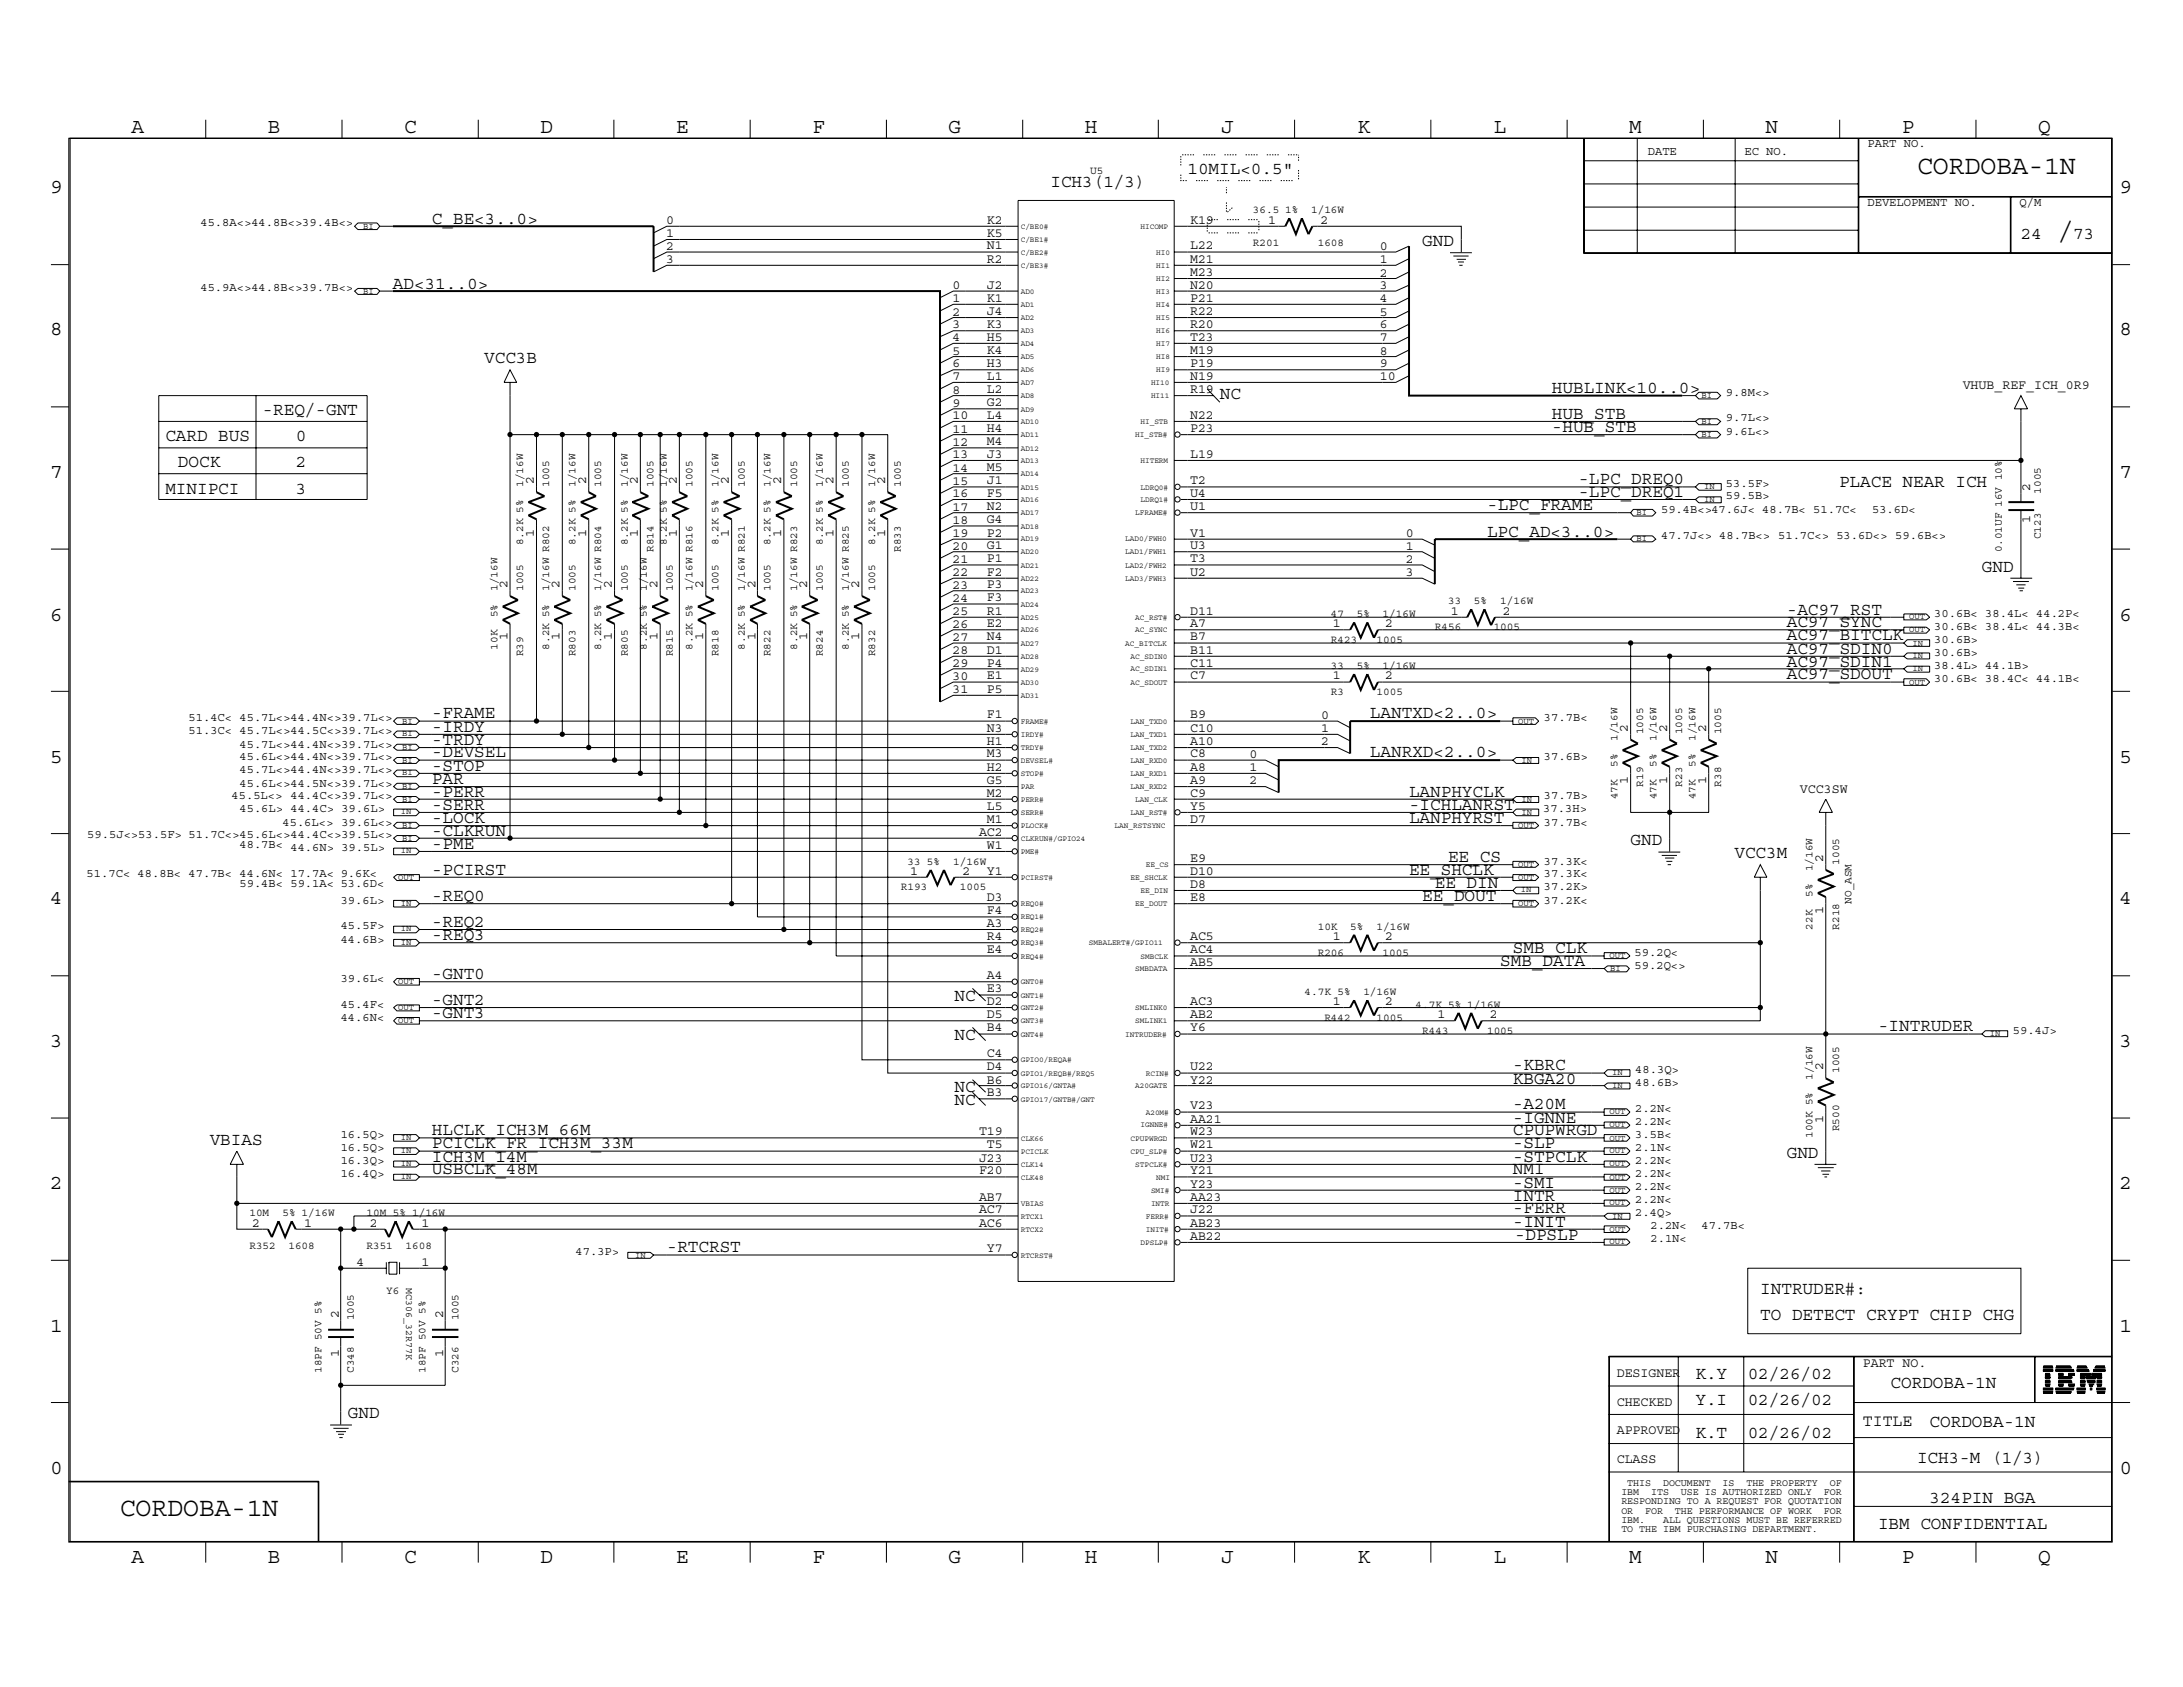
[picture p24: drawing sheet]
<svg xmlns="http://www.w3.org/2000/svg" width="279mm" height="216mm" viewBox="0 0 279 216" stroke-linecap="round" stroke-linejoin="round" font-family="sans-serif">
<defs><g id="words">
<g font-size="3.4">
<text x="245.4" y="22.3">CORDOBA-1N</text>
<text x="263.4" y="30.6">/</text>
<text x="15.3" y="194">CORDOBA-1N</text>
</g>
<g font-size="2.7">
<text x="16.8" y="17">A</text>
<text x="34.3" y="17">B</text>
<text x="51.7" y="17">C</text>
<text x="69.2" y="17">D</text>
<text x="86.5" y="17">E</text>
<text x="104" y="17">F</text>
<text x="121.4" y="17">G</text>
<text x="138.9" y="17">H</text>
<text x="156.3" y="17">J</text>
<text x="173.7" y="17">K</text>
<text x="191.2" y="17">L</text>
<text x="208.5" y="17">M</text>
<text x="226" y="17">N</text>
<text x="243.4" y="17">P</text>
<text x="260.9" y="17">Q</text>
<text x="6.4" y="24.7">9</text>
<text x="271.3" y="24.7">9</text>
<text x="6.4" y="42.9">8</text>
<text x="271.3" y="42.9">8</text>
<text x="6.4" y="61.1">7</text>
<text x="271.3" y="61.1">7</text>
<text x="6.4" y="79.4">6</text>
<text x="271.3" y="79.4">6</text>
<text x="6.4" y="97.6">5</text>
<text x="271.3" y="97.6">5</text>
<text x="6.4" y="115.7">4</text>
<text x="271.3" y="115.7">4</text>
<text x="6.4" y="133.9">3</text>
<text x="271.3" y="133.9">3</text>
<text x="6.4" y="152.1">2</text>
<text x="271.3" y="152.1">2</text>
<text x="6.4" y="170.4">1</text>
<text x="271.3" y="170.4">1</text>
<text x="6.4" y="188.6">0</text>
<text x="271.3" y="188.6">0</text>
<text x="16.8" y="200">A</text>
<text x="34.3" y="200">B</text>
<text x="51.7" y="200">C</text>
<text x="69.2" y="200">D</text>
<text x="86.5" y="200">E</text>
<text x="104" y="200">F</text>
<text x="121.4" y="200">G</text>
<text x="138.9" y="200">H</text>
<text x="156.3" y="200">J</text>
<text x="173.7" y="200">K</text>
<text x="191.2" y="200">L</text>
<text x="208.5" y="200">M</text>
<text x="226" y="200">N</text>
<text x="243.4" y="200">P</text>
<text x="260.9" y="200">Q</text>
</g>
<g font-size="2.3">
<text x="134.5" y="24">ICH3(1/3)</text>
<text x="152" y="22.3">10MIL&lt;0.5&quot;</text>
<text x="55.3" y="28.6">C_BE&lt;3..0&gt;</text>
<text x="182" y="31.5">GND</text>
<text x="258.7" y="30.6">24</text>
<text x="265.3" y="30.6">73</text>
<text x="50.3" y="37">AD&lt;31..0&gt;</text>
<text x="62" y="46.5">VCC3B</text>
<text x="33.6" y="53.2">-REQ/-GNT</text>
<text x="156.1" y="51.1">NC</text>
<text x="198.6" y="53.6">HUB_STB</text>
<text x="198.6" y="50.3">HUBLINK&lt;10..0&gt;</text>
<text x="21.2" y="56.5">CARD BUS</text>
<text x="22.8" y="59.8">DOCK</text>
<text x="37.8" y="59.8">2</text>
<text x="37.8" y="56.5">0</text>
<text x="198.6" y="55.3">-HUB_STB</text>
<text x="21.2" y="63.2">MINIPCI</text>
<text x="37.8" y="63.2">3</text>
<text x="190.3" y="65.3">-LPC_FRAME</text>
<text x="202" y="62">-LPC_DREQ0</text>
<text x="202" y="63.7">-LPC_DREQ1</text>
<text x="235.4" y="62.3">PLACE NEAR ICH</text>
<text x="190.3" y="68.7">LPC_AD&lt;3..0&gt;</text>
<text x="253.7" y="73.2">GND</text>
<text x="228.7" y="80.3">AC97_SYNC</text>
<text x="228.7" y="82">AC97_BITCLK</text>
<text x="228.7" y="83.7">AC97_SDIN0</text>
<text x="228.7" y="78.7">-AC97_RST</text>
<text x="228.7" y="87">AC97_SDOUT</text>
<text x="228.7" y="85.3">AC97_SDIN1</text>
<text x="55.3" y="91.9">-FRAME</text>
<text x="55.3" y="93.6">-IRDY</text>
<text x="55.3" y="95.3">-TRDY</text>
<text x="175.3" y="91.9">LANTXD&lt;2..0&gt;</text>
<text x="55.3" y="100.3">PAR</text>
<text x="55.3" y="96.9">-DEVSEL</text>
<text x="55.3" y="98.6">-STOP</text>
<text x="55.3" y="101.9">-PERR</text>
<text x="175.3" y="96.9">LANRXD&lt;2..0&gt;</text>
<text x="180.3" y="101.9">LANPHYCLK</text>
<text x="55.3" y="106.9">-CLKRUN</text>
<text x="55.3" y="103.6">-SERR</text>
<text x="55.3" y="105.3">-LOCK</text>
<text x="180.3" y="103.6">-ICHLANRST</text>
<text x="180.3" y="105.3">LANPHYRST</text>
<text x="55.3" y="112">-PCIRST</text>
<text x="55.3" y="108.6">-PME</text>
<text x="180.3" y="112">EE_SHCLK</text>
<text x="183.6" y="113.6">EE_DIN</text>
<text x="185.3" y="110.3">EE_CS</text>
<text x="208.7" y="108.1">GND</text>
<text x="222" y="109.8">VCC3M</text>
<text x="55.3" y="115.3">-REQ0</text>
<text x="55.3" y="118.6">-REQ2</text>
<text x="182" y="115.3">EE_DOUT</text>
<text x="55.3" y="120.3">-REQ3</text>
<text x="55.3" y="125.3">-GNT0</text>
<text x="192" y="123.6">SMB_DATA</text>
<text x="193.6" y="122">SMB_CLK</text>
<text x="55.3" y="128.6">-GNT2</text>
<text x="55.3" y="130.3">-GNT3</text>
<text x="122.2" y="128.1">NC</text>
<text x="240.4" y="132">-INTRUDER</text>
<text x="122.2" y="133.1">NC</text>
<text x="193.6" y="137">-KBRC</text>
<text x="122.2" y="141.5">NC</text>
<text x="122.2" y="139.8">NC</text>
<text x="193.6" y="143.7">-IGNNE</text>
<text x="193.6" y="142">-A20M</text>
<text x="193.6" y="138.7">KBGA20</text>
<text x="26.8" y="146.5">VBIAS</text>
<text x="55.3" y="145.3">HLCLK_ICH3M_66M</text>
<text x="55.3" y="148.7">ICH3M_14M</text>
<text x="55.3" y="147">PCICLK_FR_ICH3M_33M</text>
<text x="193.6" y="148.7">-STPCLK</text>
<text x="193.6" y="145.3">CPUPWRGD</text>
<text x="193.6" y="147">-SLP</text>
<text x="228.7" y="148.2">GND</text>
<text x="55.3" y="150.3">USBCLK_48M</text>
<text x="193.6" y="150.3">NMI</text>
<text x="193.6" y="152">-SMI</text>
<text x="193.6" y="153.7">INTR</text>
<text x="193.6" y="155.3">-FERR</text>
<text x="85.3" y="160.3">-RTCRST</text>
<text x="193.6" y="157">-INIT</text>
<text x="193.9" y="158.7">-DPSLP</text>
<text x="225.3" y="165.6">INTRUDER#:</text>
<text x="225.3" y="169">TO DETECT CRYPT CHIP CHG</text>
<text x="217" y="176.4">K.Y</text>
<text x="217" y="179.8">Y.I</text>
<text x="223.7" y="176.4">02/26/02</text>
<text x="223.7" y="179.8">02/26/02</text>
<text x="242" y="177.6">CORDOBA-1N</text>
<text x="44.5" y="181.5">GND</text>
<text x="217" y="184">K.T</text>
<text x="223.7" y="184">02/26/02</text>
<text x="247" y="182.6">CORDOBA-1N</text>
<text x="245.4" y="187.3">ICH3-M (1/3)</text>
<text x="240.4" y="195.7">IBM CONFIDENTIAL</text>
<text x="247" y="192.4">324PIN BGA</text>
</g>
<text font-size="2.1" x="238.4" y="182.5">TITLE</text>
<g font-size="1.7">
<text x="85.3" y="28.7">0</text>
<text x="126.3" y="28.6">K2</text>
<text x="152.3" y="28.6">K19</text>
<text x="162.3" y="28.6">1</text>
<text x="169" y="28.6">2</text>
<text x="85.3" y="33.7">3</text>
<text x="85.3" y="32">2</text>
<text x="85.3" y="30.4">1</text>
<text x="126.3" y="30.3">K5</text>
<text x="126.3" y="31.9">N1</text>
<text x="126.3" y="33.6">R2</text>
<text x="152.3" y="33.6">M21</text>
<text x="152.3" y="31.9">L22</text>
<text x="152.3" y="35.3">M23</text>
<text x="176.6" y="35.4">2</text>
<text x="176.6" y="33.7">1</text>
<text x="176.6" y="32">0</text>
<text x="121.9" y="42">3</text>
<text x="121.9" y="40.4">2</text>
<text x="121.9" y="38.7">1</text>
<text x="121.9" y="37">0</text>
<text x="126.3" y="40.3">J4</text>
<text x="126.3" y="38.6">K1</text>
<text x="126.3" y="37">J2</text>
<text x="126.3" y="42">K3</text>
<text x="152.3" y="40.3">R22</text>
<text x="152.3" y="38.6">P21</text>
<text x="152.3" y="37">N20</text>
<text x="152.3" y="42">R20</text>
<text x="176.6" y="42">6</text>
<text x="176.6" y="40.4">5</text>
<text x="176.6" y="37">3</text>
<text x="176.6" y="38.7">4</text>
<text x="121.9" y="47">6</text>
<text x="121.9" y="45.4">5</text>
<text x="121.9" y="43.7">4</text>
<text x="126.3" y="47">H3</text>
<text x="126.3" y="45.3">K4</text>
<text x="126.3" y="43.6">H5</text>
<text x="152.3" y="43.6">T23</text>
<text x="152.3" y="45.3">M19</text>
<text x="152.3" y="47">P19</text>
<text x="176.6" y="43.7">7</text>
<text x="176.6" y="45.4">8</text>
<text x="176.6" y="47">9</text>
<text x="121.9" y="53.7">10</text>
<text x="121.9" y="52.1">9</text>
<text x="121.9" y="48.7">7</text>
<text x="121.9" y="50.4">8</text>
<text x="126.3" y="50.3">L2</text>
<text x="126.3" y="52">G2</text>
<text x="126.3" y="48.6">L1</text>
<text x="126.3" y="53.6">L4</text>
<text x="152.3" y="53.6">N22</text>
<text x="152.3" y="48.6">N19</text>
<text x="152.3" y="50.3">R19</text>
<text x="176.6" y="48.7">10</text>
<text x="251.2" y="49.8">VHUB_REF_ICH_0R9</text>
<text x="121.9" y="57.1">12</text>
<text x="121.9" y="58.7">13</text>
<text x="121.9" y="55.4">11</text>
<text x="126.3" y="58.6">J3</text>
<text x="126.3" y="57">M4</text>
<text x="126.3" y="55.3">H4</text>
<text x="152.3" y="55.3">P23</text>
<text x="152.3" y="58.6">L19</text>
<text x="68.3" y="62" transform="rotate(-90 68.3 62)">2</text>
<text x="75" y="62" transform="rotate(-90 75 62)">2</text>
<text x="81.6" y="62" transform="rotate(-90 81.6 62)">2</text>
<text x="86.6" y="62" transform="rotate(-90 86.6 62)">2</text>
<text x="93.3" y="62" transform="rotate(-90 93.3 62)">2</text>
<text x="100" y="62" transform="rotate(-90 100 62)">2</text>
<text x="106.7" y="62" transform="rotate(-90 106.7 62)">2</text>
<text x="113.3" y="62" transform="rotate(-90 113.3 62)">2</text>
<text x="121.9" y="65.4">17</text>
<text x="121.9" y="63.7">16</text>
<text x="121.9" y="62.1">15</text>
<text x="121.9" y="60.4">14</text>
<text x="126.3" y="62">J1</text>
<text x="126.3" y="65.3">N2</text>
<text x="126.3" y="63.7">F5</text>
<text x="126.3" y="60.3">M5</text>
<text x="152.3" y="62">T2</text>
<text x="152.3" y="65.3">U1</text>
<text x="152.3" y="63.7">U4</text>
<text x="259.8" y="62.8" transform="rotate(-90 259.8 62.8)">2</text>
<text x="68.3" y="68.7" transform="rotate(-90 68.3 68.7)">1</text>
<text x="75" y="68.7" transform="rotate(-90 75 68.7)">1</text>
<text x="81.6" y="68.7" transform="rotate(-90 81.6 68.7)">1</text>
<text x="86.6" y="68.7" transform="rotate(-90 86.6 68.7)">1</text>
<text x="93.3" y="68.7" transform="rotate(-90 93.3 68.7)">1</text>
<text x="100" y="68.7" transform="rotate(-90 100 68.7)">1</text>
<text x="106.7" y="68.7" transform="rotate(-90 106.7 68.7)">1</text>
<text x="113.3" y="68.7" transform="rotate(-90 113.3 68.7)">1</text>
<text x="121.9" y="70.4">20</text>
<text x="121.9" y="68.7">19</text>
<text x="121.9" y="67.1">18</text>
<text x="126.3" y="70.3">G1</text>
<text x="126.3" y="67">G4</text>
<text x="126.3" y="72">P1</text>
<text x="126.3" y="68.7">P2</text>
<text x="152.3" y="70.3">U3</text>
<text x="152.3" y="72">T3</text>
<text x="152.3" y="68.7">V1</text>
<text x="179.9" y="70.4">1</text>
<text x="179.9" y="68.7">0</text>
<text x="259.8" y="67" transform="rotate(-90 259.8 67)">1</text>
<text x="64.9" y="75.3" transform="rotate(-90 64.9 75.3)">2</text>
<text x="71.6" y="75.3" transform="rotate(-90 71.6 75.3)">2</text>
<text x="78.3" y="75.3" transform="rotate(-90 78.3 75.3)">2</text>
<text x="84.2" y="75.3" transform="rotate(-90 84.2 75.3)">2</text>
<text x="90" y="75.3" transform="rotate(-90 90 75.3)">2</text>
<text x="96.7" y="75.3" transform="rotate(-90 96.7 75.3)">2</text>
<text x="103.3" y="75.3" transform="rotate(-90 103.3 75.3)">2</text>
<text x="110" y="75.3" transform="rotate(-90 110 75.3)">2</text>
<text x="121.9" y="77">24</text>
<text x="121.9" y="73.7">22</text>
<text x="121.9" y="75.4">23</text>
<text x="121.9" y="72.1">21</text>
<text x="126.3" y="75.3">P3</text>
<text x="126.3" y="77">F3</text>
<text x="126.3" y="73.7">F2</text>
<text x="152.3" y="73.7">U2</text>
<text x="179.9" y="72.1">2</text>
<text x="179.9" y="73.7">3</text>
<text x="64.9" y="82" transform="rotate(-90 64.9 82)">1</text>
<text x="71.6" y="82" transform="rotate(-90 71.6 82)">1</text>
<text x="78.3" y="82" transform="rotate(-90 78.3 82)">1</text>
<text x="84.2" y="82" transform="rotate(-90 84.2 82)">1</text>
<text x="90" y="82" transform="rotate(-90 90 82)">1</text>
<text x="96.7" y="82" transform="rotate(-90 96.7 82)">1</text>
<text x="103.3" y="82" transform="rotate(-90 103.3 82)">1</text>
<text x="110" y="82" transform="rotate(-90 110 82)">1</text>
<text x="121.9" y="82">27</text>
<text x="121.9" y="83.7">28</text>
<text x="121.9" y="80.3">26</text>
<text x="121.9" y="78.7">25</text>
<text x="126.3" y="82">N4</text>
<text x="126.3" y="80.3">E2</text>
<text x="126.3" y="83.7">D1</text>
<text x="126.3" y="78.7">R1</text>
<text x="152.3" y="80.3">A7</text>
<text x="152.3" y="82">B7</text>
<text x="152.3" y="83.7">B11</text>
<text x="152.3" y="78.7">D11</text>
<text x="170.6" y="80.3">1</text>
<text x="177.3" y="80.3">2</text>
<text x="185.7" y="78.7">1</text>
<text x="192.4" y="78.7">2</text>
<text x="121.9" y="85.3">29</text>
<text x="121.9" y="87">30</text>
<text x="121.9" y="88.7">31</text>
<text x="126.3" y="85.3">P4</text>
<text x="126.3" y="87">E1</text>
<text x="126.3" y="88.6">P5</text>
<text x="152.3" y="87">C7</text>
<text x="152.3" y="85.3">C11</text>
<text x="170.6" y="87">1</text>
<text x="177.3" y="87">2</text>
<text x="126.3" y="91.9">F1</text>
<text x="126.3" y="95.3">H1</text>
<text x="126.3" y="93.6">N3</text>
<text x="152.3" y="95.3">A10</text>
<text x="152.3" y="91.9">B9</text>
<text x="152.3" y="93.6">C10</text>
<text x="169.1" y="95.3">2</text>
<text x="169.1" y="93.7">1</text>
<text x="169.1" y="92">0</text>
<text x="208.4" y="93.6" transform="rotate(-90 208.4 93.6)">2</text>
<text x="213.4" y="93.6" transform="rotate(-90 213.4 93.6)">2</text>
<text x="218.4" y="93.6" transform="rotate(-90 218.4 93.6)">2</text>
<text x="126.3" y="96.9">M3</text>
<text x="126.3" y="98.6">H2</text>
<text x="126.3" y="100.3">G5</text>
<text x="126.3" y="101.9">M2</text>
<text x="152.3" y="100.3">A9</text>
<text x="152.3" y="98.6">A8</text>
<text x="152.3" y="101.9">C9</text>
<text x="152.3" y="96.9">C8</text>
<text x="159.9" y="97">0</text>
<text x="159.9" y="98.7">1</text>
<text x="159.9" y="100.3">2</text>
<text x="208.4" y="100.3" transform="rotate(-90 208.4 100.3)">1</text>
<text x="213.4" y="100.3" transform="rotate(-90 213.4 100.3)">1</text>
<text x="218.4" y="100.3" transform="rotate(-90 218.4 100.3)">1</text>
<text x="230.4" y="101.4">VCC3SW</text>
<text x="125.3" y="106.9">AC2</text>
<text x="126.3" y="105.3">M1</text>
<text x="126.3" y="103.6">L5</text>
<text x="152.3" y="103.6">Y5</text>
<text x="152.3" y="105.3">D7</text>
<text x="116.5" y="112">1</text>
<text x="123.2" y="112">2</text>
<text x="126.3" y="108.6">W1</text>
<text x="126.3" y="112">Y1</text>
<text x="152.3" y="113.6">D8</text>
<text x="152.3" y="112">D10</text>
<text x="152.3" y="110.3">E9</text>
<text x="233.3" y="110.3" transform="rotate(-90 233.3 110.3)">2</text>
<text x="126.3" y="117">F4</text>
<text x="126.3" y="118.6">A3</text>
<text x="126.3" y="115.3">D3</text>
<text x="152.3" y="115.3">E8</text>
<text x="233.3" y="117" transform="rotate(-90 233.3 117)">1</text>
<text x="126.3" y="125.3">A4</text>
<text x="126.3" y="120.3">R4</text>
<text x="126.3" y="122">E4</text>
<text x="152.3" y="123.6">AB5</text>
<text x="152.3" y="122">AC4</text>
<text x="152.3" y="120.3">AC5</text>
<text x="170.6" y="120.3">1</text>
<text x="177.3" y="120.3">2</text>
<text x="126.3" y="128.6">D2</text>
<text x="126.3" y="127">E3</text>
<text x="126.3" y="130.3">D5</text>
<text x="126.3" y="132">B4</text>
<text x="152.3" y="130.3">AB2</text>
<text x="152.3" y="128.6">AC3</text>
<text x="152.3" y="132">Y6</text>
<text x="170.6" y="128.6">1</text>
<text x="177.3" y="128.6">2</text>
<text x="184" y="130.3">1</text>
<text x="190.7" y="130.3">2</text>
<text x="126.3" y="137">D4</text>
<text x="126.3" y="135.3">C4</text>
<text x="152.3" y="137">U22</text>
<text x="233.3" y="137" transform="rotate(-90 233.3 137)">2</text>
<text x="126.3" y="138.7">B6</text>
<text x="126.3" y="140.3">B3</text>
<text x="152.3" y="143.7">AA21</text>
<text x="152.3" y="142">V23</text>
<text x="152.3" y="138.7">Y22</text>
<text x="233.3" y="143.7" transform="rotate(-90 233.3 143.7)">1</text>
<text x="125.3" y="148.7">J23</text>
<text x="125.3" y="145.3">T19</text>
<text x="126.3" y="147">T5</text>
<text x="152.3" y="145.3">W23</text>
<text x="152.3" y="148.7">U23</text>
<text x="152.3" y="147">W21</text>
<text x="125.3" y="150.3">F20</text>
<text x="125.3" y="155.3">AC7</text>
<text x="125.3" y="153.7">AB7</text>
<text x="152.3" y="152">Y23</text>
<text x="152.3" y="150.3">Y21</text>
<text x="152.3" y="153.7">AA23</text>
<text x="152.3" y="155.3">J22</text>
<text x="32.3" y="157">2</text>
<text x="38.9" y="157">1</text>
<text x="45.6" y="162">4</text>
<text x="47.3" y="157">2</text>
<text x="53.9" y="162">1</text>
<text x="53.9" y="157">1</text>
<text x="125.3" y="157">AC6</text>
<text x="126.3" y="160.3">Y7</text>
<text x="152.3" y="157">AB23</text>
<text x="152.3" y="158.7">AB22</text>
<text x="43.3" y="173.7" transform="rotate(-90 43.3 173.7)">1</text>
<text x="43.3" y="168.7" transform="rotate(-90 43.3 168.7)">2</text>
<text x="56.7" y="173.7" transform="rotate(-90 56.7 173.7)">1</text>
<text x="56.7" y="168.7" transform="rotate(-90 56.7 168.7)">2</text>
<text x="206.9" y="176.2">DESIGNER</text>
<text x="206.9" y="179.9">CHECKED</text>
<text x="238.4" y="175">PART NO.</text>
<text x="206.9" y="183.6">APPROVED</text>
<text x="206.9" y="187.2">CLASS</text>
</g>
<g font-size="1.6">
<text x="210.9" y="19.8">DATE</text>
<text x="223.3" y="19.8">EC NO.</text>
<text x="239" y="18.8">PART NO.</text>
<text x="25.7" y="29">45.8A&lt;&gt;44.8B&lt;&gt;39.4B&lt;&gt;</text>
<text x="239" y="26.4">DEVELOPMENT NO.</text>
<text x="258.5" y="26.4">Q/M</text>
<text x="25.7" y="37.3">45.9A&lt;&gt;44.8B&lt;&gt;39.7B&lt;&gt;</text>
<text x="220.9" y="50.6">9.8M&lt;&gt;</text>
<text x="220.9" y="53.9">9.7L&lt;&gt;</text>
<text x="220.9" y="55.6">9.6L&lt;&gt;</text>
<text x="212.6" y="65.6">59.4B&lt;&gt;47.6J&lt; 48.7B&lt; 51.7C&lt;</text>
<text x="220.9" y="63.9">59.5B&gt;</text>
<text x="220.9" y="62.3">53.5F&gt;</text>
<text x="239.6" y="65.6">53.6D&lt;</text>
<text x="212.6" y="69">47.7J&lt;&gt; 48.7B&lt;&gt; 51.7C&lt;&gt; 53.6D&lt;&gt; 59.6B&lt;&gt;</text>
<text x="247.6" y="79">30.6B&lt; 38.4L&lt; 44.2P&lt;</text>
<text x="247.6" y="80.6">30.6B&lt; 38.4L&lt; 44.3B&lt;</text>
<text x="247.6" y="82.3">30.6B&gt;</text>
<text x="247.6" y="84">30.6B&gt;</text>
<text x="247.6" y="85.6">38.4L&gt; 44.1B&gt;</text>
<text x="247.6" y="87.3">30.6B&lt; 38.4C&lt; 44.1B&lt;</text>
<text x="24.1" y="92.3">51.4C&lt; 45.7L&lt;&gt;44.4N&lt;&gt;39.7L&lt;&gt;</text>
<text x="24.1" y="94">51.3C&lt; 45.7L&lt;&gt;44.5C&lt;&gt;39.7L&lt;&gt;</text>
<text x="30.6" y="95.7">45.7L&lt;&gt;44.4N&lt;&gt;39.7L&lt;&gt;</text>
<text x="197.6" y="92.3">37.7B&lt;</text>
<text x="30.6" y="99">45.7L&lt;&gt;44.4N&lt;&gt;39.7L&lt;&gt;</text>
<text x="30.6" y="100.7">45.6L&lt;&gt;44.5N&lt;&gt;39.7L&lt;&gt;</text>
<text x="30.6" y="97.3">45.6L&lt;&gt;44.4N&lt;&gt;39.7L&lt;&gt;</text>
<text x="197.6" y="97.3">37.6B&gt;</text>
<text x="11.2" y="107.3">59.5J&lt;&gt;53.5F&gt; 51.7C&lt;&gt;45.6L&lt;&gt;44.4C&lt;&gt;39.5L&lt;&gt;</text>
<text x="29.6" y="102.3">45.5L&lt;&gt; 44.4C&lt;&gt;39.7L&lt;&gt;</text>
<text x="30.6" y="104">45.6L&gt; 44.4C&gt; 39.6L&gt;</text>
<text x="36.2" y="105.7">45.6L&lt;&gt; 39.6L&lt;&gt;</text>
<text x="197.5" y="104">37.3H&gt;</text>
<text x="197.6" y="105.7">37.7B&lt;</text>
<text x="197.6" y="102.3">37.7B&gt;</text>
<text x="11.1" y="112.3">51.7C&lt; 48.8B&lt; 47.7B&lt; 44.6N&lt; 17.7A&lt; 9.6K&lt;</text>
<text x="30.6" y="113.5">59.4B&lt; 59.1A&lt; 53.6D&lt;</text>
<text x="30.6" y="108.5">48.7B&lt;</text>
<text x="37.2" y="109">44.6N&gt; 39.5L&gt;</text>
<text x="197.6" y="110.7">37.3K&lt;</text>
<text x="197.6" y="114">37.2K&gt;</text>
<text x="197.6" y="112.3">37.3K&lt;</text>
<text x="43.6" y="115.7">39.6L&gt;</text>
<text x="43.6" y="119">45.5F&gt;</text>
<text x="197.6" y="115.7">37.2K&lt;</text>
<text x="43.6" y="120.6">44.6B&gt;</text>
<text x="43.6" y="125.6">39.6L&lt;</text>
<text x="209.2" y="122.3">59.2Q&lt;</text>
<text x="209.2" y="124">59.2Q&lt;&gt;</text>
<text x="43.6" y="128.9">45.4F&lt;</text>
<text x="43.6" y="130.6">44.6N&lt;</text>
<text x="209.3" y="137.3">48.3Q&gt;</text>
<text x="257.6" y="132.3">59.4J&gt;</text>
<text x="209.3" y="142.3">2.2N&lt;</text>
<text x="209.3" y="138.9">48.6B&gt;</text>
<text x="43.6" y="145.6">16.5Q&gt;</text>
<text x="43.6" y="149">16.3Q&gt;</text>
<text x="43.6" y="147.3">16.5Q&gt;</text>
<text x="209.3" y="149">2.2N&lt;</text>
<text x="209.3" y="144">2.2N&lt;</text>
<text x="209.3" y="145.6">3.5B&lt;</text>
<text x="209.3" y="147.3">2.1N&lt;</text>
<text x="43.6" y="150.6">16.4Q&gt;</text>
<text x="209.3" y="150.6">2.2N&lt;</text>
<text x="209.3" y="152.3">2.2N&lt;</text>
<text x="209.3" y="154">2.2N&lt;</text>
<text x="209.3" y="155.6">2.4Q&gt;</text>
<text x="73.7" y="160.6">47.3P&gt;</text>
<text x="211.2" y="157.3">2.2N&lt;</text>
<text x="211.2" y="159">2.1N&lt;</text>
<text x="217.8" y="157.3">47.7B&lt;</text>
</g>
<g font-size="1.4">
<text x="139.5" y="22.3">U5</text>
<text x="160.4" y="27.3">36.5</text>
<text x="164.5" y="27.3">1%</text>
<text x="167.8" y="27.3">1/16W</text>
<text x="160.4" y="31.5">R201</text>
<text x="168.7" y="31.5">1608</text>
<text x="67" y="62.3" transform="rotate(-90 67 62.3)">1/16W</text>
<text x="70.3" y="62.3" transform="rotate(-90 70.3 62.3)">1005</text>
<text x="73.7" y="62.3" transform="rotate(-90 73.7 62.3)">1/16W</text>
<text x="77" y="62.3" transform="rotate(-90 77 62.3)">1005</text>
<text x="80.3" y="62.3" transform="rotate(-90 80.3 62.3)">1/16W</text>
<text x="83.7" y="62.3" transform="rotate(-90 83.7 62.3)">1005</text>
<text x="85.3" y="62.3" transform="rotate(-90 85.3 62.3)">1/16W</text>
<text x="88.6" y="62.3" transform="rotate(-90 88.6 62.3)">1005</text>
<text x="91.9" y="62.3" transform="rotate(-90 91.9 62.3)">1/16W</text>
<text x="95.3" y="62.3" transform="rotate(-90 95.3 62.3)">1005</text>
<text x="98.6" y="62.3" transform="rotate(-90 98.6 62.3)">1/16W</text>
<text x="102" y="62.3" transform="rotate(-90 102 62.3)">1005</text>
<text x="105.3" y="62.3" transform="rotate(-90 105.3 62.3)">1/16W</text>
<text x="108.6" y="62.3" transform="rotate(-90 108.6 62.3)">1005</text>
<text x="112" y="62.3" transform="rotate(-90 112 62.3)">1/16W</text>
<text x="115.3" y="62.3" transform="rotate(-90 115.3 62.3)">1005</text>
<text x="261.2" y="63.2" transform="rotate(-90 261.2 63.2)">1005</text>
<text x="67" y="69.8" transform="rotate(-90 67 69.8)">8.2K 5%</text>
<text x="73.7" y="69.8" transform="rotate(-90 73.7 69.8)">8.2K 5%</text>
<text x="80.3" y="69.8" transform="rotate(-90 80.3 69.8)">8.2K 5%</text>
<text x="83.7" y="70.6" transform="rotate(-90 83.7 70.6)">R814</text>
<text x="85.3" y="69.8" transform="rotate(-90 85.3 69.8)">8.2K 5%</text>
<text x="91.9" y="69.8" transform="rotate(-90 91.9 69.8)">8.2K 5%</text>
<text x="98.6" y="69.8" transform="rotate(-90 98.6 69.8)">8.2K 5%</text>
<text x="105.3" y="69.8" transform="rotate(-90 105.3 69.8)">8.2K 5%</text>
<text x="112" y="69.8" transform="rotate(-90 112 69.8)">8.2K 5%</text>
<text x="115.3" y="70.6" transform="rotate(-90 115.3 70.6)">R833</text>
<text x="256.2" y="70.7" transform="rotate(-90 256.2 70.7)">0.01UF 16V 10%</text>
<text x="261.2" y="69" transform="rotate(-90 261.2 69)">C123</text>
<text x="63.7" y="75.6" transform="rotate(-90 63.7 75.6)">1/16W</text>
<text x="67" y="75.6" transform="rotate(-90 67 75.6)">1005</text>
<text x="70.3" y="75.6" transform="rotate(-90 70.3 75.6)">1/16W R802</text>
<text x="73.7" y="75.6" transform="rotate(-90 73.7 75.6)">1005</text>
<text x="77" y="75.6" transform="rotate(-90 77 75.6)">1/16W R804</text>
<text x="80.3" y="75.6" transform="rotate(-90 80.3 75.6)">1005</text>
<text x="82.8" y="75.6" transform="rotate(-90 82.8 75.6)">1/16W</text>
<text x="86.1" y="75.6" transform="rotate(-90 86.1 75.6)">1005</text>
<text x="88.6" y="75.6" transform="rotate(-90 88.6 75.6)">1/16W R816</text>
<text x="91.9" y="75.6" transform="rotate(-90 91.9 75.6)">1005</text>
<text x="95.3" y="75.6" transform="rotate(-90 95.3 75.6)">1/16W R821</text>
<text x="98.6" y="75.6" transform="rotate(-90 98.6 75.6)">1005</text>
<text x="102" y="75.6" transform="rotate(-90 102 75.6)">1/16W R823</text>
<text x="105.3" y="75.6" transform="rotate(-90 105.3 75.6)">1005</text>
<text x="108.6" y="75.6" transform="rotate(-90 108.6 75.6)">1/16W R825</text>
<text x="112" y="75.6" transform="rotate(-90 112 75.6)">1005</text>
<text x="185.3" y="77.3">33</text>
<text x="188.6" y="77.3">5%</text>
<text x="192" y="77.3">1/16W</text>
<text x="63.7" y="83.1" transform="rotate(-90 63.7 83.1)">10K</text>
<text x="63.7" y="79" transform="rotate(-90 63.7 79)">5%</text>
<text x="67" y="84" transform="rotate(-90 67 84)">R39</text>
<text x="70.3" y="83.1" transform="rotate(-90 70.3 83.1)">8.2K 5%</text>
<text x="73.7" y="84" transform="rotate(-90 73.7 84)">R803</text>
<text x="77" y="83.1" transform="rotate(-90 77 83.1)">8.2K 5%</text>
<text x="80.3" y="84" transform="rotate(-90 80.3 84)">R805</text>
<text x="82.8" y="83.1" transform="rotate(-90 82.8 83.1)">8.2K 5%</text>
<text x="86.1" y="84" transform="rotate(-90 86.1 84)">R815</text>
<text x="88.6" y="83.1" transform="rotate(-90 88.6 83.1)">8.2K 5%</text>
<text x="91.9" y="84" transform="rotate(-90 91.9 84)">R818</text>
<text x="95.3" y="83.1" transform="rotate(-90 95.3 83.1)">8.2K 5%</text>
<text x="98.6" y="84" transform="rotate(-90 98.6 84)">R822</text>
<text x="102" y="83.1" transform="rotate(-90 102 83.1)">8.2K 5%</text>
<text x="105.3" y="84" transform="rotate(-90 105.3 84)">R824</text>
<text x="108.6" y="83.1" transform="rotate(-90 108.6 83.1)">8.2K 5%</text>
<text x="112" y="84" transform="rotate(-90 112 84)">R832</text>
<text x="170.3" y="79">47</text>
<text x="170.3" y="82.3">R423</text>
<text x="173.7" y="79">5%</text>
<text x="176.2" y="82.3">1005</text>
<text x="177" y="79">1/16W</text>
<text x="183.6" y="80.6">R456</text>
<text x="191.2" y="80.6">1005</text>
<text x="170.3" y="85.6">33</text>
<text x="170.3" y="89">R3</text>
<text x="173.7" y="85.6">5%</text>
<text x="176.2" y="89">1005</text>
<text x="177" y="85.6">1/16W</text>
<text x="207" y="94.8" transform="rotate(-90 207 94.8)">1/16W</text>
<text x="210.3" y="94" transform="rotate(-90 210.3 94)">1005</text>
<text x="212" y="94.8" transform="rotate(-90 212 94.8)">1/16W</text>
<text x="215.3" y="94" transform="rotate(-90 215.3 94)">1005</text>
<text x="217" y="94.8" transform="rotate(-90 217 94.8)">1/16W</text>
<text x="220.3" y="94" transform="rotate(-90 220.3 94)">1005</text>
<text x="207" y="98.1" transform="rotate(-90 207 98.1)">5%</text>
<text x="210.3" y="100.7" transform="rotate(-90 210.3 100.7)">R19</text>
<text x="212" y="98.1" transform="rotate(-90 212 98.1)">5%</text>
<text x="215.3" y="100.7" transform="rotate(-90 215.3 100.7)">R23</text>
<text x="217" y="98.1" transform="rotate(-90 217 98.1)">5%</text>
<text x="220.3" y="100.7" transform="rotate(-90 220.3 100.7)">R38</text>
<text x="207" y="102.3" transform="rotate(-90 207 102.3)">47K</text>
<text x="212" y="102.3" transform="rotate(-90 212 102.3)">47K</text>
<text x="217" y="102.3" transform="rotate(-90 217 102.3)">47K</text>
<text x="115.3" y="114">R193</text>
<text x="116.2" y="110.7">33</text>
<text x="118.6" y="110.7">5%</text>
<text x="122" y="110.7">1/16W</text>
<text x="122.9" y="114">1005</text>
<text x="232" y="111.5" transform="rotate(-90 232 111.5)">1/16W</text>
<text x="235.4" y="110.7" transform="rotate(-90 235.4 110.7)">1005</text>
<text x="168.7" y="119">10K</text>
<text x="172.8" y="119">5%</text>
<text x="176.2" y="119">1/16W</text>
<text x="232" y="119" transform="rotate(-90 232 119)">22K</text>
<text x="232" y="114.8" transform="rotate(-90 232 114.8)">5%</text>
<text x="235.4" y="119" transform="rotate(-90 235.4 119)">R218</text>
<text x="237" y="115.7" transform="rotate(-90 237 115.7)">NO_ASM</text>
<text x="168.7" y="122.3">R206</text>
<text x="177" y="122.3">1005</text>
<text x="167" y="127.3">4.7K 5%</text>
<text x="169.5" y="130.6">R442</text>
<text x="174.5" y="127.3">1/16W</text>
<text x="176.2" y="130.6">1005</text>
<text x="181.2" y="128.9">4.7K 5% 1/16W</text>
<text x="182" y="132.3">R443</text>
<text x="190.3" y="132.3">1005</text>
<text x="235.4" y="137.3" transform="rotate(-90 235.4 137.3)">1005</text>
<text x="232" y="138.2" transform="rotate(-90 232 138.2)">1/16W</text>
<text x="232" y="145.6" transform="rotate(-90 232 145.6)">100K 5%</text>
<text x="235.4" y="144.8" transform="rotate(-90 235.4 144.8)">R500</text>
<text x="31.9" y="155.6">10M</text>
<text x="36.2" y="155.6">5% 1/16W</text>
<text x="46.9" y="155.6">10M 5% 1/16W</text>
<text x="31.9" y="159.9">R352</text>
<text x="36.9" y="159.9">1608</text>
<text x="46.9" y="159.9">R351</text>
<text x="51.9" y="159.9">1608</text>
<text x="49.4" y="165.6">Y6</text>
<text x="45.3" y="169" transform="rotate(-90 45.3 169)">1005</text>
<text x="58.7" y="169" transform="rotate(-90 58.7 169)">1005</text>
<text x="41.1" y="175.7" transform="rotate(-90 41.1 175.7)">18PF 50V 5%</text>
<text x="45.3" y="175.7" transform="rotate(-90 45.3 175.7)">C348</text>
<text x="54.4" y="175.7" transform="rotate(-90 54.4 175.7)">18PF 50V 5%</text>
<text x="58.7" y="175.7" transform="rotate(-90 58.7 175.7)">C326</text>
</g>
<g font-size="1.3">
<text x="52" y="164.8" transform="rotate(90 52 164.8)">MC306_32R77K</text>
<text x="207.5" y="191.3">IBM</text>
<text x="208.3" y="190.2">THIS</text>
<text x="211.3" y="191.3">ITS</text>
<text x="212.9" y="190.2">DOCUMENT</text>
<text x="215.1" y="191.3">USE IS AUTHORIZED ONLY</text>
<text x="220.5" y="190.2">IS</text>
<text x="223.5" y="190.2">THE PROPERTY</text>
<text x="233.4" y="191.3">FOR</text>
<text x="234.2" y="190.2">OF</text>
<text x="207.5" y="192.5">RESPONDING TO A REQUEST FOR QUOTATION</text>
<text x="207.5" y="193.7">OR</text>
<text x="207.5" y="194.9">IBM.</text>
<text x="207.5" y="196.1">TO THE IBM PURCHASING DEPARTMENT.</text>
<text x="210.6" y="193.7">FOR</text>
<text x="212.9" y="194.9">ALL QUESTIONS MUST BE REFERRED</text>
<text x="214.4" y="193.7">THE PERFORMANCE OF WORK</text>
<text x="233.4" y="193.7">FOR</text>
</g>
<g font-size="1.1">
<text x="46.5" y="29.3">BI</text>
<text x="46.5" y="37.6">BI</text>
<text x="217.8" y="51">BI</text>
<text x="217.8" y="54.3">BI</text>
<text x="217.8" y="56">BI</text>
<text x="209.5" y="66">BI</text>
<text x="218.1" y="64.3">IN</text>
<text x="218.1" y="62.6">IN</text>
<text x="209.5" y="69.3">BI</text>
<text x="244.3" y="80.9">OUT</text>
<text x="244.3" y="79.2">OUT</text>
<text x="244.8" y="82.6">IN</text>
<text x="244.3" y="87.6">OUT</text>
<text x="244.8" y="84.2">IN</text>
<text x="244.8" y="85.9">IN</text>
<text x="51.5" y="94.2">BI</text>
<text x="51.5" y="92.6">BI</text>
<text x="51.5" y="95.9">BI</text>
<text x="194.3" y="92.6">OUT</text>
<text x="51.5" y="97.6">BI</text>
<text x="51.5" y="99.2">BI</text>
<text x="51.5" y="100.9">BI</text>
<text x="194.7" y="97.6">IN</text>
<text x="51.3" y="104.2">IN</text>
<text x="51.5" y="107.6">BI</text>
<text x="51.5" y="105.9">BI</text>
<text x="51.5" y="102.6">BI</text>
<text x="194.3" y="105.9">OUT</text>
<text x="194.7" y="104.3">IN</text>
<text x="194.7" y="102.6">IN</text>
<text x="51" y="112.6">OUT</text>
<text x="51.3" y="109.2">IN</text>
<text x="194.3" y="112.6">OUT</text>
<text x="194.3" y="110.9">OUT</text>
<text x="51.3" y="119.2">IN</text>
<text x="51.3" y="115.9">IN</text>
<text x="194.3" y="115.9">OUT</text>
<text x="194.6" y="114.2">IN</text>
<text x="51" y="126">OUT</text>
<text x="51.3" y="120.9">IN</text>
<text x="206" y="122.6">OUT</text>
<text x="206.1" y="124.3">BI</text>
<text x="51" y="131">OUT</text>
<text x="51" y="129.3">OUT</text>
<text x="206.3" y="137.6">IN</text>
<text x="254.7" y="132.6">IN</text>
<text x="206" y="142.6">OUT</text>
<text x="206.3" y="139.3">IN</text>
<text x="51.3" y="149.3">IN</text>
<text x="51.3" y="147.6">IN</text>
<text x="51.3" y="145.9">IN</text>
<text x="206" y="149.3">OUT</text>
<text x="206" y="147.6">OUT</text>
<text x="206" y="144.3">OUT</text>
<text x="206" y="146">OUT</text>
<text x="51.3" y="150.9">IN</text>
<text x="206" y="152.7">OUT</text>
<text x="206" y="154.3">OUT</text>
<text x="206" y="151">OUT</text>
<text x="206.3" y="156">IN</text>
<text x="81.3" y="161">IN</text>
<text x="206" y="159.3">OUT</text>
<text x="206" y="157.6">OUT</text>
</g>
<g font-size="1">
<text x="130.6" y="29.3">C/BE0#</text>
<text x="146" y="29.3">HICOMP</text>
<text x="130.6" y="34.3">C/BE3#</text>
<text x="130.6" y="32.6">C/BE2#</text>
<text x="130.6" y="31">C/BE1#</text>
<text x="148" y="36">HI2</text>
<text x="148" y="34.3">HI1</text>
<text x="148" y="32.6">HI0</text>
<text x="130.6" y="41">AD2</text>
<text x="130.6" y="39.3">AD1</text>
<text x="130.6" y="37.6">AD0</text>
<text x="148" y="41">HI5</text>
<text x="148" y="39.3">HI4</text>
<text x="148" y="37.6">HI3</text>
<text x="130.6" y="47.7">AD6</text>
<text x="130.6" y="46">AD5</text>
<text x="130.6" y="44.3">AD4</text>
<text x="130.6" y="42.6">AD3</text>
<text x="148" y="47.7">HI9</text>
<text x="148" y="46">HI8</text>
<text x="148" y="44.3">HI7</text>
<text x="148" y="42.6">HI6</text>
<text x="130.6" y="52.7">AD9</text>
<text x="130.6" y="51">AD8</text>
<text x="130.6" y="49.3">AD7</text>
<text x="147.3" y="51">HI11</text>
<text x="147.3" y="49.3">HI10</text>
<text x="130.6" y="59.3">AD13</text>
<text x="130.6" y="57.7">AD12</text>
<text x="130.6" y="56">AD11</text>
<text x="130.6" y="54.3">AD10</text>
<text x="145.3" y="56">HI_STB#</text>
<text x="146" y="59.3">HITERM</text>
<text x="146" y="54.3">HI_STB</text>
<text x="130.6" y="66">AD17</text>
<text x="130.6" y="64.3">AD16</text>
<text x="130.6" y="62.7">AD15</text>
<text x="130.6" y="61">AD14</text>
<text x="145.3" y="66">LFRAME#</text>
<text x="146" y="64.3">LDRQ1#</text>
<text x="146" y="62.7">LDRQ0#</text>
<text x="130.6" y="71">AD20</text>
<text x="130.6" y="69.3">AD19</text>
<text x="130.6" y="67.6">AD18</text>
<text x="144" y="71">LAD1/FWH1</text>
<text x="144" y="69.3">LAD0/FWH0</text>
<text x="130.6" y="77.6">AD24</text>
<text x="130.6" y="75.9">AD23</text>
<text x="130.6" y="74.3">AD22</text>
<text x="130.6" y="72.6">AD21</text>
<text x="144" y="74.3">LAD3/FWH3</text>
<text x="144" y="72.6">LAD2/FWH2</text>
<text x="130.6" y="82.6">AD27</text>
<text x="130.6" y="80.9">AD26</text>
<text x="130.6" y="79.3">AD25</text>
<text x="144" y="82.6">AC_BITCLK</text>
<text x="145.3" y="80.9">AC_SYNC</text>
<text x="145.3" y="79.3">AC_RST#</text>
<text x="130.6" y="89.3">AD31</text>
<text x="130.6" y="87.6">AD30</text>
<text x="130.6" y="85.9">AD29</text>
<text x="130.6" y="84.3">AD28</text>
<text x="144.7" y="87.6">AC_SDOUT</text>
<text x="144.7" y="85.9">AC_SDIN1</text>
<text x="144.7" y="84.3">AC_SDIN0</text>
<text x="130.6" y="94.3">IRDY#</text>
<text x="130.6" y="92.6">FRAME#</text>
<text x="144.7" y="94.3">LAN_TXD1</text>
<text x="144.7" y="92.6">LAN_TXD0</text>
<text x="130.6" y="101">PAR</text>
<text x="130.6" y="99.3">STOP#</text>
<text x="130.6" y="97.6">DEVSEL#</text>
<text x="130.6" y="96">TRDY#</text>
<text x="144.7" y="101">LAN_RXD2</text>
<text x="144.7" y="99.3">LAN_RXD1</text>
<text x="144.7" y="97.6">LAN_RXD0</text>
<text x="144.7" y="96">LAN_TXD2</text>
<text x="130.6" y="107.6">CLKRUN#/GPIO24</text>
<text x="130.6" y="106">PLOCK#</text>
<text x="130.6" y="104.3">SERR#</text>
<text x="130.6" y="102.6">PERR#</text>
<text x="142.7" y="106">LAN_RSTSYNC</text>
<text x="144.7" y="104.3">LAN_RST#</text>
<text x="145.3" y="102.6">LAN_CLK</text>
<text x="130.6" y="112.6">PCIRST#</text>
<text x="130.6" y="109.3">PME#</text>
<text x="144.7" y="112.6">EE_SHCLK</text>
<text x="146.6" y="111">EE_CS</text>
<text x="130.6" y="119.3">REQ2#</text>
<text x="130.6" y="117.6">REQ1#</text>
<text x="130.6" y="116">REQ0#</text>
<text x="145.3" y="116">EE_DOUT</text>
<text x="146" y="114.3">EE_DIN</text>
<text x="130.6" y="126">GNT0#</text>
<text x="130.6" y="122.7">REQ4#</text>
<text x="130.6" y="121">REQ3#</text>
<text x="139.4" y="121">SMBALERT#/GPIO11</text>
<text x="145.3" y="124.3">SMBDATA</text>
<text x="146" y="122.7">SMBCLK</text>
<text x="130.6" y="131">GNT3#</text>
<text x="130.6" y="129.3">GNT2#</text>
<text x="130.6" y="127.7">GNT1#</text>
<text x="145.3" y="131">SMLINK1</text>
<text x="145.3" y="129.3">SMLINK0</text>
<text x="130.6" y="137.7">GPIO1/REQB#/REQ5</text>
<text x="130.6" y="136">GPIO0/REQA#</text>
<text x="130.6" y="132.7">GNT4#</text>
<text x="144" y="132.7">INTRUDER#</text>
<text x="146.6" y="137.7">RCIN#</text>
<text x="130.6" y="141">GPIO17/GNTB#/GNT</text>
<text x="130.6" y="139.3">GPIO16/GNTA#</text>
<text x="145.3" y="139.3">A20GATE</text>
<text x="146.6" y="142.7">A20M#</text>
<text x="130.6" y="149.4">CLK14</text>
<text x="130.6" y="147.7">PCICLK</text>
<text x="130.6" y="146">CLK66</text>
<text x="144.7" y="147.7">CPU_SLP#</text>
<text x="144.7" y="146">CPUPWRGD</text>
<text x="145.3" y="149.4">STPCLK#</text>
<text x="146" y="144.3">IGNNE#</text>
<text x="130.6" y="156">RTCX1</text>
<text x="130.6" y="154.3">VBIAS</text>
<text x="130.6" y="151">CLK48</text>
<text x="146.6" y="156">FERR#</text>
<text x="147.3" y="154.3">INTR</text>
<text x="147.3" y="152.7">SMI#</text>
<text x="148" y="151">NMI</text>
<text x="130.6" y="161">RTCRST#</text>
<text x="130.6" y="157.7">RTCX2</text>
<text x="146" y="159.3">DPSLP#</text>
<text x="146.6" y="157.6">INIT#</text>
</g>
</g></defs>
<g fill="none" stroke="#000" stroke-width=".13">
<path d="M8.8 17.7h261.5v179.7h-261.5zM9 17.7h261.3v179.6h-261.3zM26.3 15.3v2.4M43.8 15.3v2.4M61.2 15.3v2.4M78.6 15.3v2.4M96 15.3v2.4M113.5 15.3v2.4M130.9 15.3v2.4M148.3 15.3v2.4M165.7 15.3v2.4M183.1 15.3v2.4"/>
<path d="M200.6 15.3v2.4M202.7 17.7v14.7h67.6M202.8 17.7v14.7M209.5 17.7v14.7M218 15.3v2.4M222.1 17.7v14.7M235.5 15.3v2.4M237.8 17.7v14.7M237.9 17.7v14.7M252.9 15.3v2.4M6.5 33.9h2.3M45.4 37.3l.4-.4h2.5l.3 .4-.3 .4h-2.5z"/>
<path d="M45.8 28.5h2.5l.3 .5-.3 .4h-2.5l-.4-.4zM48.6 37.3h1.7M48.6 29h1.7M130.3 34h-45l-1.6 .8M130.3 32.3h-45l-1.6 .8M130.3 30.6h-45l-1.6 .9M130.3 29h-45l-1.6 .8M130.3 38.9h-8.3l-1.7 .9M130.3 37.3h-8.3l-1.7 .8M130.3 25.7h20v138.3h-20zM150.3 29h14.2M168 29h19v3.3"/>
<path d="M180.3 39.8l-1.7 .8h-28.3M180.3 34.8l-1.7 .8h-28.3M180.3 36.5l-1.7 .8h-28.3M180.3 38.1l-1.7 .8h-28.3M180.3 33.1l-1.7 .9h-28.3M180.3 31.5l-1.7 .8h-28.3M185.6 32.3h2.8M186 32.8h2M186.4 33.2h1.2M186.6 33.5h.8M186.8 34h.4M202.7 32.3h67.6"/>
<path d="M202.7 26.5h35.1M202.7 23.5h35.1M202.7 20.6h35.1M202.8 29.5h35M237.8 25.2h32.5M237.8 25.1h32.5M257.3 25.2v7.2M257.4 25.2v7.2M270.3 33.9h2.3M6.5 52.1h2.3M20.3 57.3v3.3h26.7M20.3 57.3v-6.7h26.7v13.3h-26.7v-3.3"/>
<path d="M20.3 53.9h26.7M20.3 57.3h26.7M32.8 50.6v13.3M65.3 47.3l.8 1.6h-1.6zM65.3 48.9v27.4M65.3 55.6h21.7M68.7 55.6v7.4M72 55.6v20.7M75.4 55.6v7.4M78.7 55.6v20.7M82 55.6v7.4M84.5 55.6v20.7"/>
<path d="M87 55.6h3.3v20.7M87 55.6v7.4M90.3 55.6h3.3v7.4M93.6 55.6h3.3v20.7M96.9 55.6h3.4v7.4M100.3 55.6h6.7M103.6 55.6v20.7M107 55.6h3.3v20.7M107 55.6v7.4M110.3 55.6h3.3v7.4M130.3 57.3h-8.3l-1.7 .9M130.3 58.9h-8.3l-1.7 .9"/>
<path d="M130.3 55.6h-8.3l-1.7 .9M130.3 53.9h-8.3l-1.7 .9M130.3 52.3h-8.3l-1.7 .9M130.3 48.9h-8.3l-1.7 .9M130.3 50.6h-8.3l-1.7 .9M130.3 47.3h-8.3l-1.7 .8M130.3 45.6h-8.3l-1.7 .9M130.3 43.9h-8.3l-1.7 .9M130.3 42.3h-8.3l-1.7 .8M130.3 40.6h-8.3l-1.7 .9M150.3 58.9h108.4M150.3 53.9h66.7"/>
<path d="M150.3 50.6h5.1M151.1 55.6h65.9M154.5 49.8l1.6 1.7M180.3 48.1l-1.7 .8h-28.3M180.3 43.1l-1.7 .8h-28.3M180.3 44.8l-1.7 .8h-28.3M180.3 46.5l-1.7 .8h-28.3M180.3 41.5l-1.7 .8h-28.3M215.3 50.6h1.7M217 50.6l.4-.4h2.4l.4 .4-.4 .5h-2.4zM217 53.9l.4-.3h2.4l.4 .3-.4 .5h-2.4zM217 55.6l.4-.4h2.4l.4 .4-.4 .4h-2.4z"/>
<path d="M258.7 50.6l.8 1.7h-1.7zM258.7 52.3v12M270.3 52.1h2.3M6.5 70.3h2.3M65.3 79.8v27.5M68.7 66.5v25.8M72 79.8v14.2h-18.3M75.4 66.5v29.2M78.7 79.8v17.5h50.8M82 66.5v32.5h-28.3M84.5 79.8v22.5M87 66.5v37.5h42.5"/>
<path d="M90.3 79.8v25.9M93.6 66.5v49.2M96.9 79.8v37.5h32.6M100.3 66.5v52.5M103.6 79.8v40.8h-49.9M107 66.5v55.8h22.5M110.3 79.8v55.8h19.2M113.6 66.5v70.8h15.9M130.3 79h-8.3l-1.7 .8M130.3 77.3h-8.3l-1.7 .8M130.3 74h-8.3l-1.7 .8M130.3 75.6h-8.3l-1.7 .9"/>
<path d="M130.3 72.3h-8.3l-1.7 .9M130.3 70.6h-8.3l-1.7 .9M130.3 69h-8.3l-1.7 .8M130.3 65.6h-8.3l-1.7 .9M130.3 67.3h-8.3l-1.7 .9M130.3 63.9h-8.3l-1.7 .9M130.3 62.3h-8.3l-1.7 .9M130.3 60.6h-8.3l-1.7 .9M150.3 72.3h31.7l1.6 .9M150.3 74h31.7l1.6 .8M150.3 70.6h31.7l1.6 .9M150.3 69h31.7l1.6 .8"/>
<path d="M151.1 79h36.7M151.1 65.6h57.6M151.1 63.9h65.9M151.1 62.3h65.9M191.3 79h52.4M207 69h1.7M209 65.2h2.5l.4 .4-.4 .4h-2.5l-.3-.4zM209 68.6h2.5l.4 .4-.4 .3h-2.5l-.3-.3zM217 63.9l.4-.3h2.9v.7h-2.9zM217 62.3l.4-.4h2.9v.8h-2.9zM243.7 78.6h2.8l.5 .4-.5 .3h-2.8zM257.3 74h2.8"/>
<path d="M257.6 74.4h2.1M258.1 74.8h1.1M258.3 75.3h.8M258.5 75.6h.4M258.7 65.3v8.7M270.3 70.3h2.3M6.5 88.5h2.3M50.4 97.3l.4-.4h2.5l.4 .4-.4 .4h-2.5zM50.4 94l.4-.4h2.5l.4 .4-.4 .4h-2.5zM50.8 98.6h2.5l.4 .4-.4 .4h-2.5l-.4-.4zM50.8 91.9h2.5l.4 .4-.4 .4h-2.5l-.4-.4zM50.8 95.2h2.5l.4 .5-.4 .3h-2.5l-.4-.3z"/>
<path d="M53.7 97.3h25M53.7 95.7h75.8M53.7 92.3h75.8M72 94h57.5M82 99h47.5M130.3 85.6h-8.3l-1.7 .8M130.3 87.3h-8.3l-1.7 .8M130.3 89h-8.3l-1.7 .8M130.3 82.3h-8.3l-1.7 .8M130.3 84h-8.3l-1.7 .8M130.3 80.6h-8.3l-1.7 .8M150.3 97.3h11.7l1.7 .8"/>
<path d="M150.3 95.7h20.9l1.6 .7M150.3 99h11.7l1.7 .8M150.3 94h20.9l1.6 .8M150.3 92.3h20.9l1.6 .8M150.3 82.3h58.4v12.4M150.3 87.3h22.5M150.3 85.6h93.4M150.3 84h93.4M150.3 80.6h22.5M176.4 87.3h67.3M176.4 80.6h67.3M192 97.3h1.6"/>
<path d="M192 92.3h1.6M193.6 97.3l.5-.4h2.8v.8h-2.8zM193.6 91.9h2.9l.4 .4-.4 .4h-2.9zM208.7 98.1v5.9h10v-5.9M208.7 82.3h35M213.7 84v10.7M213.7 98.1v10.9M218.7 85.6v9.1M243.7 80.3h2.8l.5 .3-.5 .4h-2.8zM243.7 82.3l.4-.4h2.9v.8h-2.9zM243.7 86.9h2.8l.5 .4-.5 .4h-2.8zM243.7 84l.4-.4h2.9v.7h-2.9z"/>
<path d="M243.7 85.6l.4-.3h2.9v.7h-2.9zM270.3 88.5h2.3M6.5 106.7h2.3M50.4 112.3l.4-.4h2.9v.8h-2.9zM50.4 107.3l.4-.4h2.5l.4 .4-.4 .4h-2.5zM50.4 105.7l.4-.5h2.5l.4 .5-.4 .3h-2.5zM50.4 100.7l.4-.5h2.5l.4 .5-.4 .3h-2.5zM50.4 102.3l.4-.4h2.5l.4 .4-.4 .4h-2.5zM50.4 103.5h2.9l.4 .5-.4 .4h-2.9zM50.4 108.5h2.9l.4 .5-.4 .4h-2.9zM50.4 115.2h2.9l.4 .5-.4 .4h-2.9zM50.4 118.5h2.9l.4 .5-.4 .4h-2.9z"/>
<path d="M53.7 115.7h75.8M53.7 112.3h64.9M53.7 105.7h75.8M53.7 104h33.3M53.7 102.3h75.8M53.7 100.7h76.6M53.7 119h75.8M53.7 109h75.8M53.7 107.3h75.8M122.2 112.3h7.3M150.3 100.7h11.7l1.7 .7M150.3 110.7h43.3"/>
<path d="M150.3 115.7h43.3M150.3 114h43.3M150.3 112.3h43.3M150.3 105.7h43.3M150.3 102.3h43.3M151.1 104h42.5M193.6 111.9h2.9l.4 .4-.4 .4h-2.9zM193.6 104l.5-.5h2.8v.9h-2.8zM193.6 105.2h2.9l.4 .5-.4 .3h-2.9zM193.6 102.3l.5-.4h2.8v.8h-2.8zM193.6 115.2h2.9l.4 .5-.4 .4h-2.9zM193.6 110.2h2.9l.4 .5-.4 .3h-2.9z"/>
<path d="M193.6 114l.5-.5h2.8v.9h-2.8zM212.3 109.1h2.8M212.7 109.5h1.9M213.1 109.8h1.2M213.3 110.2h.7M213.4 110.7h.5M225.3 110.7l.8 1.6h-1.6zM225.3 112.3v18.3h-35.6M233.7 114.8v17.5h-82.6M233.7 102.3l.8 1.7h-1.7zM233.7 104v7.3M270.3 106.7h2.3"/>
<path d="M6.5 124.9h2.3M50.4 128.9l.4-.3h2.9v.8h-2.9zM50.4 120.2h2.9l.4 .4-.4 .5h-2.9zM50.8 125.2h2.9v.9h-2.9l-.4-.5zM50.8 130.2h2.9v.9h-2.9l-.4-.5zM53.7 130.6h75.8M53.7 128.9h75.8M53.7 125.6h75.8M103.6 120.6h25.9M124.5 126.5l1.7 1.6M124.5 131.5l1.7 1.7M124.5 139.8l1.7 1.7"/>
<path d="M124.5 138.2l1.7 1.6M125.3 138.9h4.2M125.3 132.3h4.2M125.3 127.3h4.2M150.3 130.6h35.9M150.3 128.9h22.5M150.3 138.9h55M150.3 124h55M150.3 122.3h55M151.1 137.3h54.2M151.1 120.6h21.7M176.4 128.9h48.9"/>
<path d="M176.4 120.6h48.9M205.3 124l.4-.4h2.5l.3 .4-.3 .4h-2.5zM205.3 121.9h2.9l.4 .4-.4 .4h-2.9zM205.3 137.3l.4-.4h2.9v.9h-2.9zM205.3 138.9l.4-.3h2.9v.8h-2.9zM253.7 132.3h-20v5.7M253.7 132.3l.4-.4h2.9v.8h-2.9zM270.3 124.9h2.3M6.5 143.1h2.3M30.3 147.3l.9 1.7h-1.7zM30.3 149v5M37.8 157.3h11.5"/>
<path d="M43.6 157.3v12.9M50.4 150.3h2.9l.4 .3-.4 .4h-2.9zM50.4 145.2h2.9l.4 .4-.4 .4h-2.9zM50.4 146.9h2.9l.4 .4-.4 .4h-2.9zM50.4 148.6h2.9l.4 .4-.4 .4h-2.9zM52.8 157.3h77.5M53.7 150.6h76.6M53.7 149h76.6M53.7 147.3h76.6M53.7 145.6h76.6M57 157.3v12.9M125.3 140.6h4.2"/>
<path d="M130.3 154h-100v3.3h4M130.3 155.6h-85v1.7M150.3 154h55M150.3 150.6h55M150.3 145.6h55M151.1 159h54.2M151.1 157.3h54.2M151.1 155.6h54.2M151.1 152.3h54.2M151.1 149h54.2M151.1 147.3h54.2M151.1 144h54.2"/>
<path d="M151.1 142.3h54.2M205.3 141.9h2.9l.4 .4-.4 .4h-2.9zM205.3 148.6h2.9l.4 .4-.4 .4h-2.9zM205.3 146.9h2.9l.4 .4-.4 .4h-2.9zM205.3 143.6h2.9l.4 .4-.4 .4h-2.9zM205.3 145.2h2.9l.4 .4-.4 .4h-2.9zM205.3 151.9h2.9l.4 .4-.4 .4h-2.9zM205.3 153.6h2.9l.4 .4-.4 .3h-2.9zM205.3 158.6h2.9l.4 .4-.4 .3h-2.9zM205.3 156.9h2.9l.4 .4-.4 .4h-2.9zM205.3 150.3h2.9l.4 .3-.4 .4h-2.9zM205.3 155.6l.4-.3h2.9v.7h-2.9z"/>
<path d="M232.2 149h2.8M232.7 149.4h2M233.1 149.9h1.2M233.3 150.3h.8M233.5 150.6h.3M233.7 141.5v7.5M270.3 143.1h2.3M6.5 179.5h2.3M6.5 161.3h2.3M43.6 171.1v11.2M43.6 162.3h5.8M49.4 161.5v1.6"/>
<path d="M49.8 161.5h1v1.6h-1zM49.8 161.5h.1M51.1 162.3h5.9M51.1 161.5v1.6M57 171.1v6.2h-13.4M80.3 160.3h2.9l.5 .3-.5 .4h-2.9zM83.7 160.6h45.8M205.9 173.7h64.4M205.9 177.4h31.3M206 173.6v23.7M214.8 173.6v14.8M223.2 173.6v14.8"/>
<path d="M223.7 162.3h35v8.4h-35zM237.2 173.6v23.7M237.2 179.5h35.4M237.3 173.6v23.7M260.4 173.6v5.9M261.5 178.1h1.2h-1.2zM261.5 177.8h1.2v.1h-1.2zM261.5 177.7h1.2v.1h-1.2zM261.5 177.6h1.2v.1h-1.2zM261.5 175.4h1.2v.1h-1.2zM261.5 175.3h1.2v.1h-1.2zM261.5 175.3h1.2h-1.2z"/>
<path d="M261.5 175h1.2v.1h-1.2zM261.5 178.3h1.2h-1.2M261.5 178.2h1.2h-1.2M261.5 174.9h1.2h-1.2M261.5 174.8h1.2h-1.2M261.8 177.1h.6v.1h-.6zM261.8 176.9h.6v.1h-.6zM261.8 176.3h.6v.1h-.6zM261.8 176.2h.6v.1h-.6zM261.8 175.9h.6v.1h-.6zM261.8 177.4h.6h-.6M261.8 177.3h.6h-.6"/>
<path d="M261.8 176.7h.6v.1h-.6h.6h-.6zM261.8 176.4h.6h-.6M261.8 175.9h.6h-.6M261.8 175.8h.6h-.6M263.1 178.1h2h-2zM263.1 175h2v.1h-2zM263.1 177.8h2.2v.1h-2.2zM263.1 177.7h2.2v.1h-2.2zM263.1 177.6h2.3v.1h-2.3zM263.1 175.4h2.3v.1h-2.3zM263.1 175.3h2.2v.1h-2.2zM263.1 175.3h2.2h-2.2z"/>
<path d="M263.1 178.3h1.9h-1.9M263.1 178.2h2h-2M263.1 174.9h2h-2M263.1 174.8h1.9h-1.9M263.5 176.9h1.7v.1h-1.7zM263.5 176.3h1.7v.1h-1.7zM263.5 176.2h1.7v.1h-1.7zM263.5 177.1h.6v.1h-.6zM263.5 175.9h.6v.1h-.6zM263.5 176.7h1.6v.1h-1.6h1.7h-1.7zM263.5 176.4h1.6h-1.6M263.5 177.4h.6h-.6"/>
<path d="M263.5 177.3h.6h-.6M263.5 175.9h.6h-.6M263.5 175.8h.6h-.6M264.8 177.1h.7v.1h-.7zM264.8 175.9h.7v.1h-.7zM264.8 177.4h.7h-.7M264.8 177.3h.7h-.7M264.8 175.9h.7h-.7M264.8 175.8h.7h-.7M265.9 178.1h1h-1zM265.9 177.8h1v.1h-1zM265.9 177.7h1v.1h-1z"/>
<path d="M265.9 177.6h1v.1h-1zM265.9 175.4h1.5v.1h-1.5zM265.9 175.3h1.4v.1h-1.4zM265.9 175.3h1.4h-1.4zM265.9 175h1.2v.1h-1.2zM265.9 178.3h1h-1M265.9 178.2h1h-1M265.9 174.9h1.1h-1.1M265.9 174.8h1.1h-1.1M266.3 177.1h.6v.1h-.6zM266.3 176.9h.6v.1h-.6zM266.3 176.3h.6v.1h-.6z"/>
<path d="M266.3 176.2h.6v.1h-.6zM266.3 175.9h1.2v.1h-1.2zM266.3 177.4h.6h-.6M266.3 177.3h.6h-.6M266.3 176.7h.6v.1h-.6h.6h-.6zM266.3 176.4h.6h-.6M266.3 175.9h1.2h-1.2M266.3 175.8h1.2h-1.2M267 176.2h1.3v.1h-1.3zM267 176.3h1.2v.1h-1.2zM267 176.4h1.2h-1.2M267.1 176.7h1v.1h-1h1h-1z"/>
<path d="M267.2 176.9h.9v.1h-.9zM267.4 177.1h.6v.1h-.6zM267.4 177.4h.5h-.5M267.4 177.3h.5h-.5M267.5 177.8h.2v.1h-.2zM267.5 177.7h.2v.1h-.2zM267.5 177.6h.2v.1h-.2zM267.7 175.9h1.3v.1h-1.3zM267.7 175.9h1.3h-1.3M267.7 175.8h1.3h-1.3M268 175.4h1.4v.1h-1.4zM268 175.3h1.4v.1h-1.4z"/>
<path d="M268 175.3h1.4h-1.4zM268.1 175h1.3v.1h-1.3zM268.1 174.9h1.3h-1.3M268.2 174.8h1.2h-1.2M268.4 178.1h1h-1zM268.4 177.8h1v.1h-1zM268.4 177.7h1v.1h-1zM268.4 177.6h1v.1h-1zM268.4 177.1h.6v.1h-.6zM268.4 176.9h.6v.1h-.6zM268.4 176.3h.6v.1h-.6zM268.4 176.2h.6v.1h-.6z"/>
<path d="M268.4 178.3h1h-1M268.4 178.2h1h-1M268.4 177.4h.6h-.6M268.4 177.3h.6h-.6M268.4 176.7h.6v.1h-.6h.6h-.6zM268.4 176.4h.6h-.6M270.3 173.6h-64.4v23.7M270.3 161.3h2.3M8.8 189.6h32v7.7M8.8 189.7h32M26.3 197.3v2.7M40.7 189.6v7.7"/>
<path d="M42.2 182.4h2.8M42.7 182.8h1.9M43 183.2h1.3M43.3 183.6h.7M43.4 184h.5M43.8 197.3v2.7M61.2 197.3v2.7M78.6 197.3v2.7M96 197.3v2.7M113.5 197.3v2.7M130.9 197.3v2.7M148.3 197.3v2.7"/>
<path d="M165.7 197.3v2.7M183.1 197.3v2.7M200.6 197.3v2.7M205.9 188.4h64.4M205.9 184.7h31.3M205.9 181h31.3M218 197.3v2.7M235.5 197.3v2.7M237.2 184h33.1M237.2 192.8h33.1M252.9 197.3v2.7"/>
<circle cx="150.7" cy="55.6" r=".34"/>
<circle cx="150.7" cy="62.3" r=".34"/>
<circle cx="150.7" cy="65.6" r=".34"/>
<circle cx="150.7" cy="79" r=".34"/>
<circle cx="150.7" cy="63.9" r=".34"/>
<circle cx="129.9" cy="95.7" r=".34"/>
<circle cx="129.9" cy="99" r=".34"/>
<circle cx="129.9" cy="92.3" r=".34"/>
<circle cx="129.9" cy="97.3" r=".34"/>
<circle cx="129.9" cy="94" r=".34"/>
<circle cx="129.9" cy="102.3" r=".34"/>
<circle cx="129.9" cy="115.6" r=".34"/>
<circle cx="129.9" cy="117.3" r=".34"/>
<circle cx="129.9" cy="118.9" r=".34"/>
<circle cx="129.9" cy="104" r=".34"/>
<circle cx="129.9" cy="107.3" r=".34"/>
<circle cx="129.9" cy="105.7" r=".34"/>
<circle cx="129.9" cy="109" r=".34"/>
<circle cx="129.9" cy="112.3" r=".34"/>
<circle cx="150.7" cy="104" r=".34"/>
<circle cx="129.9" cy="132.3" r=".34"/>
<circle cx="129.9" cy="127.3" r=".34"/>
<circle cx="129.9" cy="130.6" r=".34"/>
<circle cx="129.9" cy="125.6" r=".34"/>
<circle cx="129.9" cy="120.6" r=".34"/>
<circle cx="129.9" cy="128.9" r=".34"/>
<circle cx="129.9" cy="122.3" r=".34"/>
<circle cx="129.9" cy="138.9" r=".34"/>
<circle cx="129.9" cy="137.3" r=".34"/>
<circle cx="129.9" cy="135.6" r=".34"/>
<circle cx="150.7" cy="120.6" r=".34"/>
<circle cx="150.7" cy="132.3" r=".34"/>
<circle cx="150.7" cy="137.3" r=".34"/>
<circle cx="129.9" cy="140.6" r=".34"/>
<circle cx="150.7" cy="157.3" r=".34"/>
<circle cx="150.7" cy="147.3" r=".34"/>
<circle cx="150.7" cy="144" r=".34"/>
<circle cx="150.7" cy="155.6" r=".34"/>
<circle cx="150.7" cy="159" r=".34"/>
<circle cx="150.7" cy="149" r=".34"/>
<circle cx="150.7" cy="142.3" r=".34"/>
<circle cx="150.7" cy="152.3" r=".34"/>
<circle cx="129.9" cy="160.6" r=".34"/>
</g>
<g fill="none" stroke="#000" stroke-width=".25">
<path d="M50.3 37.3h70v52.5M50.3 29h33.4v5.8M164.5 29l.5-1.1 .9 2.1 .7-2.1 .9 2.1 .5-1M180.3 31.5v19.1h35M65.3 76.3l1 .5-2 .8 2 .9-2 .8 1 .5M68.7 63l1 .5-2.1 .8 2.1 .8-2.1 .9 1.1 .5M72 76.3l1 .5-2 .8 2 .9-2 .8 1 .5M75.4 63l.9 .5-2 .8 2 .8-2 .9 1.1 .5M78.7 76.3l1 .5-2.1 .8 2.1 .9-2.1 .8 1.1 .5M82 63l1 .5-2.1 .8 2.1 .8-2.1 .9 1.1 .5M84.5 76.3l1 .5-2 .8 2 .9-2 .8 1 .5M87 63l1 .5-2 .8 2 .8-2 .9 1 .5"/>
<path d="M90.3 76.3l1.1 .5-2.1 .8 2.1 .9-2.1 .8 1 .5M93.6 63l1.1 .5-2.1 .8 2.1 .8-2.1 .9 1 .5M96.9 76.3l1.1 .5-2 .8 2 .9-2 .8 .9 .5M100.3 63l1 .5-2 .8 2 .8-2 .9 1 .5M103.6 76.3l1 .5-2 .8 2 .9-2 .8 1 .5M107 63l.9 .5-1.9 .8 1.9 .8-1.9 .9 1 .5M110.3 76.3l1 .5-2 .8 2 .9-2 .8 1 .5M113.6 63l1 .5-1.9 .8 1.9 .8-1.9 .9 .9 .5M187.8 79l.5-1 .8 2 .9-2 .8 2 .5-1M207 69h-23.4v5.8M257 65.3h3.3M257 64.3h3.3"/>
<path d="M172.8 87.3l.5-1 .9 2 .8-2 .9 2 .5-1M172.8 80.6l.5-.9 .9 1.9 .8-1.9 .9 1.9 .5-1M192 97.3h-28.3v4.1M192 92.3h-19.2v4.1M208.7 94.7l.9 .5-1.9 .8 1.9 .8-1.9 .8 1 .5M213.7 94.7l.9 .5-1.9 .8 1.9 .8-1.9 .8 1 .5M218.7 94.7l1 .5-2 .8 2 .8-2 .8 1 .5M118.6 112.3l.5-1 .9 2 .8-2 .9 2 .5-1M233.7 111.3l1 .5-2 .8 2 .9-2 .8 1 .5M172.8 128.9l.5-.9 .9 2 .8-2 .9 2 .5-1.1M172.8 120.6l.5-1 .9 2.1 .8-2.1 .9 2.1 .5-1.1M186.2 130.6l.5-1 .8 2.1 .8-2.1 .8 2.1 .6-1.1"/>
<path d="M233.7 138l1 .5-2 .8 2 .8-2 .9 1 .5M34.3 157.3l.5 1 .8-2 .9 2 .8-2 .5 1M49.3 157.3l.5 1 .8-2 .9 2 .8-2 .5 1M42 171.1h3.3M42 170.2h3.3M55.3 171.1h3.4M55.3 170.2h3.4"/>
</g>
<path d="M151.1 19.8v3.3h15.1M166.2 19.8h-15.1M154.5 29.8v-1.7M157 27.3v-3.3M157 27.3l.8-.8M161.1 29.8h-6.6M161.1 28.1h-6.6M161.1 28.1v1.7M166.2 23.1v-3.3" fill="none" stroke="#000" stroke-width=".13" stroke-dasharray=".2 .2 .2 .2 .2 .2 .2 .2 .2 1.2" stroke-dashoffset=".2" stroke-linecap="butt"/>
<g fill="#000">
<circle cx="65.3" cy="55.6" r=".34"/>
<circle cx="68.7" cy="55.6" r=".34"/>
<circle cx="72" cy="55.6" r=".34"/>
<circle cx="75.4" cy="55.6" r=".34"/>
<circle cx="78.7" cy="55.6" r=".34"/>
<circle cx="82" cy="55.6" r=".34"/>
<circle cx="84.5" cy="55.6" r=".34"/>
<circle cx="87" cy="55.6" r=".34"/>
<circle cx="90.3" cy="55.6" r=".34"/>
<circle cx="93.6" cy="55.6" r=".34"/>
<circle cx="96.9" cy="55.6" r=".34"/>
<circle cx="100.3" cy="55.6" r=".34"/>
<circle cx="103.6" cy="55.6" r=".34"/>
<circle cx="107" cy="55.6" r=".34"/>
<circle cx="110.3" cy="55.6" r=".34"/>
<circle cx="258.7" cy="58.9" r=".34"/>
<circle cx="68.7" cy="92.3" r=".34"/>
<circle cx="72" cy="94" r=".34"/>
<circle cx="75.4" cy="95.7" r=".34"/>
<circle cx="78.7" cy="97.3" r=".34"/>
<circle cx="82" cy="99" r=".34"/>
<circle cx="208.7" cy="82.3" r=".34"/>
<circle cx="213.7" cy="84" r=".34"/>
<circle cx="218.7" cy="85.6" r=".34"/>
<circle cx="65.3" cy="107.3" r=".34"/>
<circle cx="84.5" cy="102.3" r=".34"/>
<circle cx="87" cy="104" r=".34"/>
<circle cx="90.3" cy="105.7" r=".34"/>
<circle cx="93.6" cy="115.6" r=".34"/>
<circle cx="100.3" cy="118.9" r=".34"/>
<circle cx="213.7" cy="104" r=".34"/>
<circle cx="103.6" cy="120.6" r=".34"/>
<circle cx="225.3" cy="120.6" r=".34"/>
<circle cx="225.3" cy="128.9" r=".34"/>
<circle cx="233.7" cy="132.3" r=".34"/>
<circle cx="30.3" cy="154" r=".34"/>
<circle cx="43.6" cy="157.3" r=".34"/>
<circle cx="45.3" cy="157.3" r=".34"/>
<circle cx="57" cy="157.3" r=".34"/>
<circle cx="43.6" cy="177.3" r=".34"/>
<circle cx="43.6" cy="162.3" r=".34"/>
<circle cx="57" cy="162.3" r=".34"/>
</g>
<use href="#words"/>
</svg>
